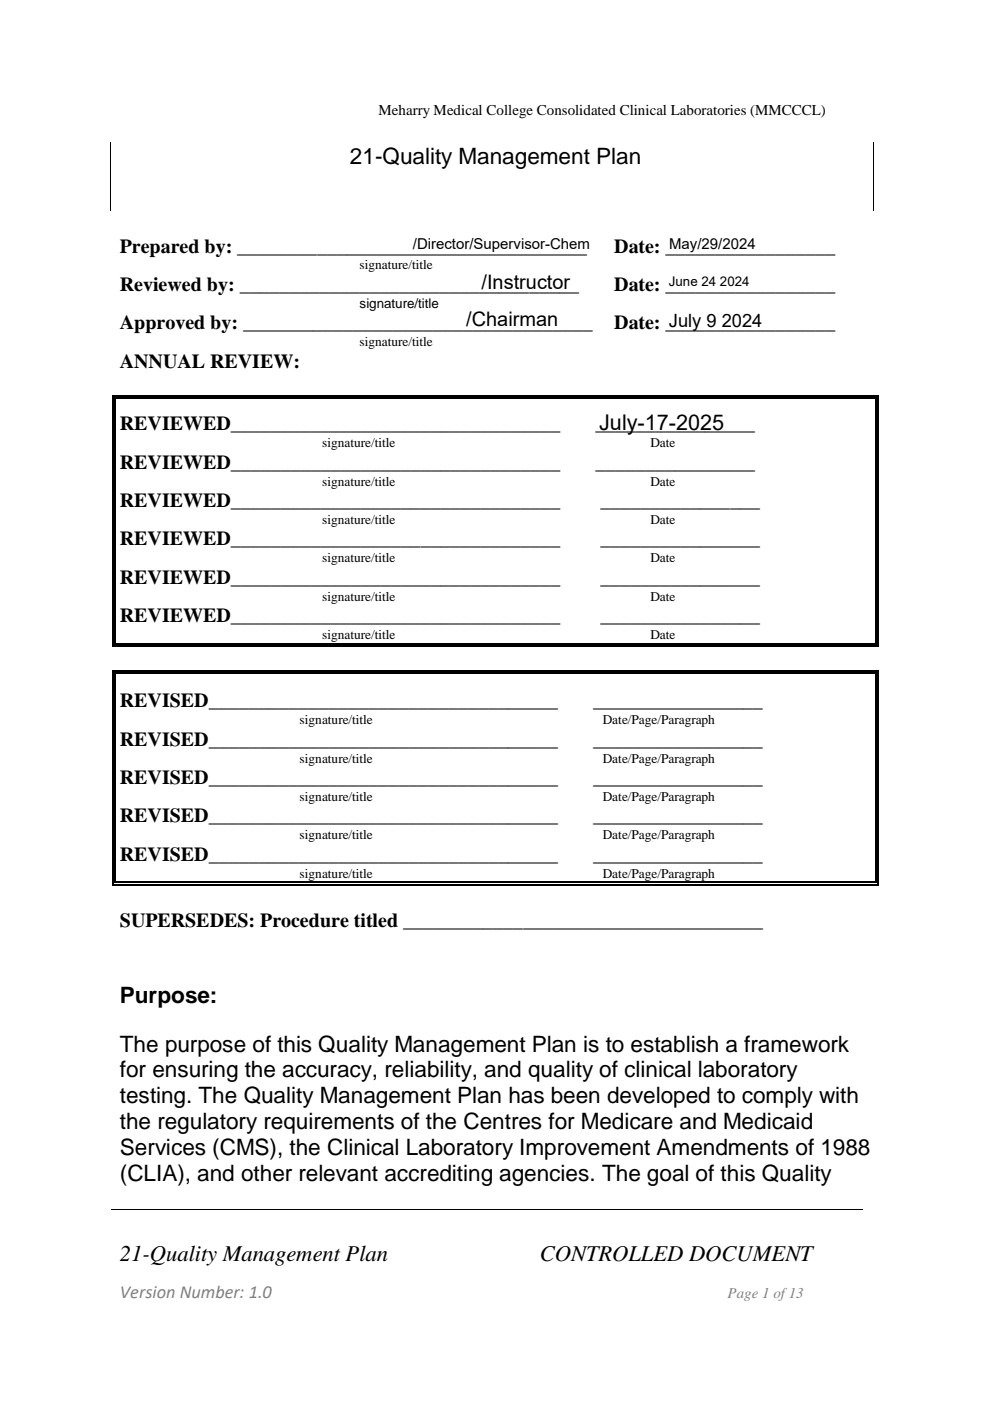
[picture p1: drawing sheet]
<svg xmlns="http://www.w3.org/2000/svg" width="210mm" height="297mm" viewBox="0 0 210 297" stroke-linecap="round" stroke-linejoin="round" font-family="sans-serif">
<defs><g id="words">
<g font-size="4.8">
<text x="74.2" y="34.8">21-Quality Management Plan</text>
<text x="25.4" y="212.5">Purpose:</text>
<text x="25.4" y="222.9">The purpose of this Quality Management Plan is to establish a framework</text>
<text x="25.4" y="228.3">for ensuring the accuracy, reliability, and quality of clinical laboratory</text>
<text x="25.4" y="233.8">testing. The Quality Management Plan has been developed to comply with</text>
<text x="25.4" y="239.3">the regulatory requirements of the Centres for Medicare and Medicaid</text>
<text x="25.4" y="244.8">Services (CMS), the Clinical Laboratory Improvement Amendments of 1988</text>
<text x="25.4" y="250.3">(CLIA), and other relevant accrediting agencies. The goal of this Quality</text>
<text x="25.4" y="267.2">21-Quality Management Plan</text>
<text x="114.4" y="267.2">CONTROLLED DOCUMENT</text>
</g>
<text font-size="4.6" x="127" y="91.1">July-17-2025</text>
<g font-size="4.2">
<text x="25.4" y="53.6">Prepared by: ___________________________________</text>
<text x="130.2" y="53.6">Date: _________________</text>
<text x="25.4" y="61.6">Reviewed by: __________________________________</text>
<text x="102.1" y="61.2">/Instructor</text>
<text x="130.2" y="61.6">Date: _________________</text>
<text x="25.4" y="69.8">Approved by: ___________________________________</text>
<text x="98.8" y="69.1">/Chairman</text>
<text x="130.2" y="69.8">Date: _________________</text>
<text x="25.4" y="77.9">ANNUAL REVIEW:</text>
<text x="25.4" y="91.2">REVIEWED_________________________________</text>
<text x="126.2" y="91.2">________________</text>
<text x="25.4" y="99.4">REVIEWED_________________________________</text>
<text x="126.2" y="99.4">________________</text>
<text x="25.4" y="107.5">REVIEWED_________________________________</text>
<text x="127.3" y="107.5">________________</text>
<text x="25.4" y="115.6">REVIEWED_________________________________</text>
<text x="127.3" y="115.6">________________</text>
<text x="25.4" y="123.7">REVIEWED_________________________________</text>
<text x="127.3" y="123.7">________________</text>
<text x="25.4" y="131.8">REVIEWED_________________________________</text>
<text x="127.3" y="131.8">________________</text>
<text x="25.4" y="149.9">REVISED___________________________________</text>
<text x="125.7" y="149.9">_________________</text>
<text x="25.4" y="158">REVISED___________________________________</text>
<text x="125.7" y="158">_________________</text>
<text x="25.4" y="166.1">REVISED___________________________________</text>
<text x="125.7" y="166.1">_________________</text>
<text x="25.4" y="174.3">REVISED___________________________________</text>
<text x="125.7" y="174.3">_________________</text>
<text x="25.4" y="182.4">REVISED___________________________________</text>
<text x="125.7" y="182.4">_________________</text>
<text x="25.4" y="196.5">SUPERSEDES: Procedure titled ____________________________________</text>
</g>
<text font-size="3.9" x="141.8" y="69.4">July 9 2024</text>
<text font-size="3.9" fill="#808080" x="25.4" y="275.2">Version Number: 1.0</text>
<g font-size="3.2">
<text x="80.2" y="24.3">Meharry Medical College Consolidated Clinical Laboratories (MMCCCL)</text>
<text x="87.5" y="52.8">/Director/Supervisor-Chem</text>
<text x="141.8" y="52.8">May/29/2024</text>
</g>
<text font-size="3.2" fill="#808080" x="154.2" y="275.2">Page 1 of13</text>
<g font-size="2.8">
<text x="76.2" y="57.1">signature/title</text>
<text x="76.2" y="65.2">signature/title</text>
<text x="141.8" y="60.7">June 24 2024</text>
<text x="76.2" y="73.4">signature/title</text>
<text x="68.3" y="94.8">signature/title</text>
<text x="137.9" y="94.8">Date</text>
<text x="68.3" y="102.9">signature/title</text>
<text x="137.9" y="102.9">Date</text>
<text x="68.3" y="111.1">signature/title</text>
<text x="137.9" y="111.1">Date</text>
<text x="68.3" y="119.2">signature/title</text>
<text x="137.9" y="119.2">Date</text>
<text x="68.3" y="127.3">signature/title</text>
<text x="137.9" y="127.3">Date</text>
<text x="68.3" y="135.4">signature/title</text>
<text x="137.9" y="135.4">Date</text>
<text x="63.5" y="153.5">signature/title</text>
<text x="127.8" y="153.5">Date/Page/Paragraph</text>
<text x="63.5" y="161.6">signature/title</text>
<text x="127.8" y="161.6">Date/Page/Paragraph</text>
<text x="63.5" y="169.7">signature/title</text>
<text x="127.8" y="169.7">Date/Page/Paragraph</text>
<text x="63.5" y="177.9">signature/title</text>
<text x="127.8" y="177.9">Date/Page/Paragraph</text>
<text x="63.5" y="186">signature/title</text>
<text x="127.8" y="186">Date/Page/Paragraph</text>
</g>
</g></defs>
<path d="M23.5 30.3v14.5M185.1 30.3v14.5M23.5 256.4h159.3" fill="none" stroke="#000" stroke-width=".21"/>
<g fill="#000">
<path d="M23.8 83.7h.3v.8h-.3z" fill-rule="evenodd"/>
<path d="M23.8 83.7h.8v.3h-.8z" fill-rule="evenodd"/>
<path d="M24.3 84.3h.3v.2h-.3z" fill-rule="evenodd"/>
<path d="M24.3 84.3h.3v.2h-.3z" fill-rule="evenodd"/>
<path d="M185.5 83.7h.8v.3h-.8z" fill-rule="evenodd"/>
<path d="M185.5 84.3h.3v.2h-.3z" fill-rule="evenodd"/>
<path d="M185.5 84.3h.3v.2h-.3z" fill-rule="evenodd"/>
<path d="M186 83.7h.3v.8h-.3z" fill-rule="evenodd"/>
<path d="M23.8 136.3h.3v.8h-.3z" fill-rule="evenodd"/>
<path d="M23.8 136.8h.8v.3h-.8z" fill-rule="evenodd"/>
<path d="M24.3 136.3h.3v.3h-.3z" fill-rule="evenodd"/>
<path d="M24.3 136.3h.3v.3h-.3z" fill-rule="evenodd"/>
<path d="M185.5 136.8h.8v.3h-.8z" fill-rule="evenodd"/>
<path d="M185.5 136.3h.3v.3h-.3z" fill-rule="evenodd"/>
<path d="M185.5 136.3h.3v.3h-.3z" fill-rule="evenodd"/>
<path d="M186 136.3h.3v.8h-.3z" fill-rule="evenodd"/>
<path d="M23.8 142h.3v.8h-.3z" fill-rule="evenodd"/>
<path d="M23.8 142h.8v.3h-.8z" fill-rule="evenodd"/>
<path d="M24.3 142.6h.3v.2h-.3z" fill-rule="evenodd"/>
<path d="M24.3 142.6h.3v.2h-.3z" fill-rule="evenodd"/>
<path d="M185.5 142h.8v.3h-.8z" fill-rule="evenodd"/>
<path d="M185.5 142.6h.3v.2h-.3z" fill-rule="evenodd"/>
<path d="M185.5 142.6h.3v.2h-.3z" fill-rule="evenodd"/>
<path d="M186 142h.3v.8h-.3z" fill-rule="evenodd"/>
<path d="M23.8 186.9h.3v.7h-.3z" fill-rule="evenodd"/>
<path d="M23.8 187.4h.8v.2h-.8z" fill-rule="evenodd"/>
<path d="M24.3 186.9h.3v.2h-.3z" fill-rule="evenodd"/>
<path d="M24.3 186.9h.3v.2h-.3z" fill-rule="evenodd"/>
<path d="M185.5 187.4h.8v.2h-.8z" fill-rule="evenodd"/>
<path d="M185.5 186.9h.3v.2h-.3z" fill-rule="evenodd"/>
<path d="M185.5 186.9h.3v.2h-.3z" fill-rule="evenodd"/>
<path d="M186 186.9h.3v.7h-.3z" fill-rule="evenodd"/>
</g>
<g fill="none" stroke="#000" stroke-width=".25">
<path d="M23.9 84.5v51.8M24.4 84.5v51.8M24.6 83.9h160.9M24.6 84.4h160.9M185.7 84.5v51.8M186.2 84.5v51.8M24.6 137h160.9M24.6 136.5h160.9M23.9 142.8v44.1M24.4 142.8v44.1M24.6 142.2h160.9M24.6 142.7h160.9"/>
<path d="M185.7 142.8v44.1M186.2 142.8v44.1M24.6 187.5h160.9M24.6 187h160.9"/>
</g>
<use href="#words"/>
</svg>
